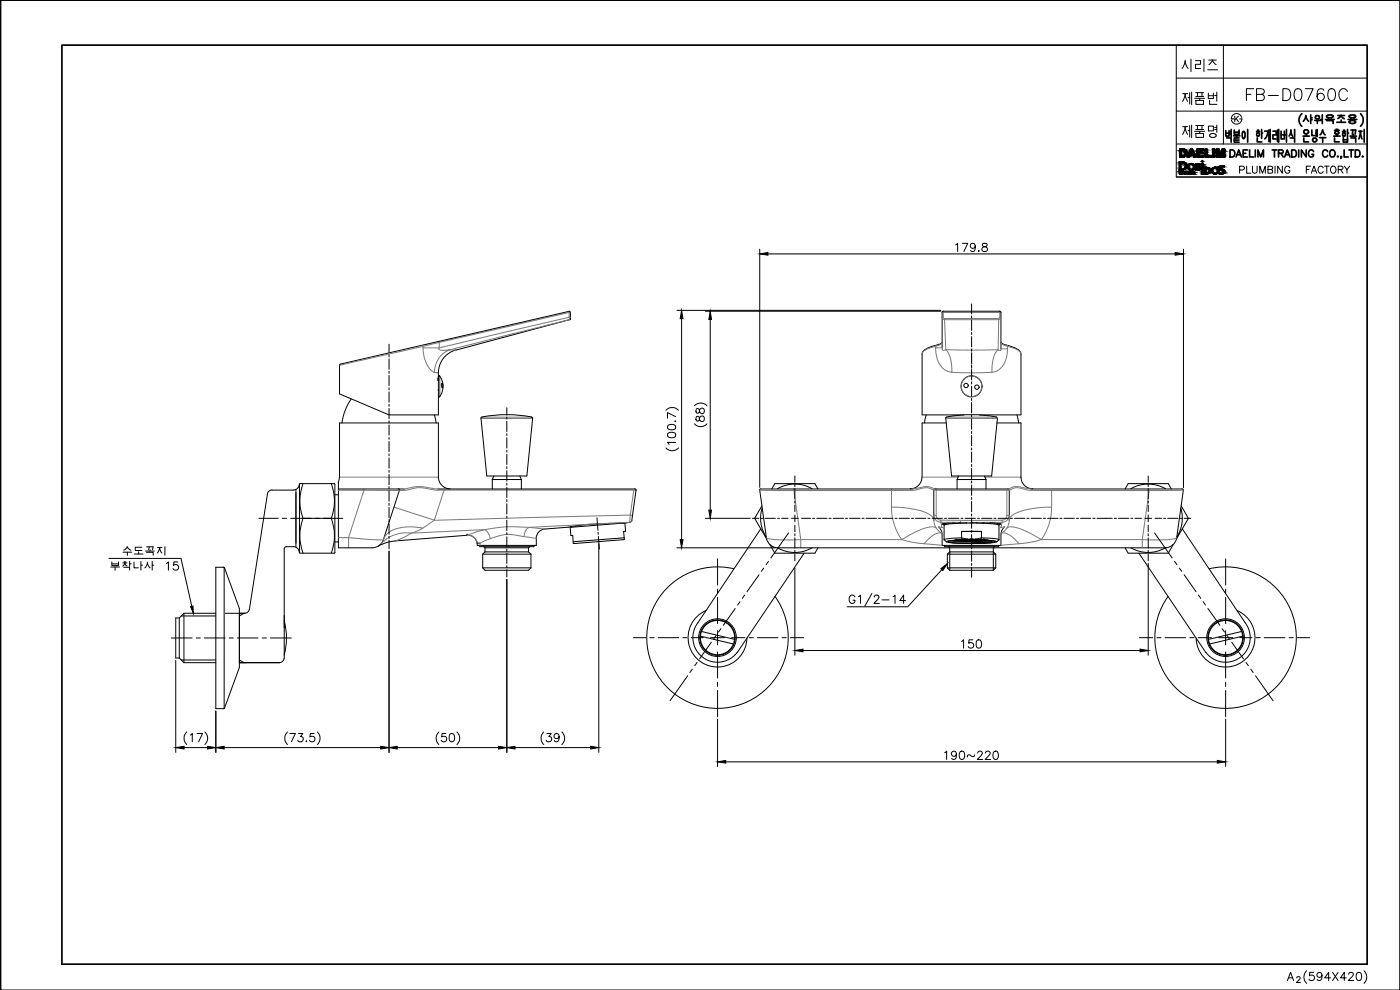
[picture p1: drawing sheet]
<svg xmlns="http://www.w3.org/2000/svg" width="420mm" height="297mm" viewBox="0 0 420 297" stroke-linecap="round" stroke-linejoin="round" font-family="sans-serif">
<defs><g id="words">
<text font-size="15" x="348.5" y="45.2">제품명</text>
<text font-size="12.3" x="348.9" y="22.9">시리즈</text>
<g font-size="11.9">
<text x="348.5" y="32.8">제품번</text>
<text x="34.2" y="168.6">수도꼭지</text>
</g>
<text font-size="7.5" x="254" y="183.1">G1/2-14</text>
<text font-size="7.1" x="373.2" y="31.4">FB-D0760C</text>
<g font-size="5.7">
<text x="285.8" y="76.6">179.8</text>
<text x="287.9" y="195.8">150</text>
<text x="282.6" y="229">190~220</text>
</g>
<text font-size="5.3" x="371.1" y="53.3">PLUMBING FACTORY</text>
</g></defs>
<!-- layer: 0 -->
<g fill="none" stroke="#000" stroke-width=".3">
<path d="M353 13.5v39.6h57.5M367.2 13.5v29.7M353 33.3h57.3M353 23.4h57.3M353 43.2h57.3M170.7 93.4l.5 .3M170.8 93.4l-68.6 15.8-.3 .4v8.6l14.9 6.3h14.8v-12.6a7.1 7.1 0 0 1 5.2-6.9l34.1-9.1M170.9 95.9h.1M171.2 95.6l-.3 .3M171.2 95.6h.1M171.2 93.8v1.8M282.7 93.7l.4-.3h17l.3 .3"/>
<path d="M282.7 93.8v10.6M300.4 93.8v10.9M105.4 119.7a16.6 16.6 0 0 0-2.8 7.2M131.4 114.2h.2M131.5 113.5l-.1 .6M131.5 113.9h.1M131.5 117.2h.1M131.6 119.1h.3M131.6 112.9v.7M131.6 112.8h.3M131.8 112.8a5 5 0 0 1 0 6.3M132.5 115.1l.1-.1a.81 .81 0 0 1 0 1.3z"/>
<path d="M282.7 102.7l-1.5 .8a6.5 6.5 0 0 0-4.4 2.4l-.1 18.6h12.6M300.4 102.7l1.5 .8a6.2 6.2 0 0 1 4.5 2.4v18.6h-12.5M130.4 124.5l.5 2.4M144.6 125.1l-.3 .4M144.6 125.1a39.1 39.1 0 0 1 14.9 0M159.6 125.1l.2 .4-1.7 17.3h-12l-1.7-17.3M278 124.5l-.5 2.4M284 126.9h-7.3v16.2a3.5 3.5 0 0 1-3.5 3.6M284.1 125.1l-.3 .4 1.8 17.3h12l1.7-17.3M284.1 125.1a39.1 39.1 0 0 1 14.9 0M299 125.1l.3 .4M299.2 126.9h7.2v16.2a3.5 3.5 0 0 0 3.5 3.6"/>
<path d="M305.2 124.5l.5 2.4M80.3 148.2l-5.5 34.6M81.6 147l-.7 .2-.7 1M81.7 147.1h6.4M88.8 146.9v17.3M90 145.1h10.4l.1 .2-.1 20.7h-10.4l-.1-.2zM90.9 155.5a15.1 15.1 0 0 0 0 10.5M90.9 145.1a15 15 0 0 0 0 10.4M90.9 155.5h8.5M99.4 145.1a15 15 0 0 1 0 10.4M99.4 155.5a15.1 15.1 0 0 1 0 10.5M100.5 148.4h1.1"/>
<path d="M101.5 144.7l.4-1.6v-16.2h29.7v16.3a3.5 3.5 0 0 0 3.5 3.5M101.6 144.7v19.7h10.1l1.2-.3 1.1-.6 1.1-1.6 4.7-14.7M101.6 146.7h19.6M119.5 146.7l.3 .4M131.4 146.7h59.1M147.7 143.9h8.8M147.7 143.9v2.8M148.2 142.8l-.5 1.1M156 142.8l.5 1.1v2.8M163.5 158.7a2.81 2.81 0 0 0-2.6 2.9l.1 2h-17.8v-.6M170.5 158.2l-7 .5M171.1 158.2l16.4-1.3 .2 2.5-.5 .1v2.4l-15 1.2-.2-.1-.1-2.4-.6 .1z"/>
<path d="M171.5 158l-1 .2M171.6 158v.2M172.6 157.8l-1.1 .2M173.2 157.7l-.6 .1M173.4 157.7l-.2 .1M173.7 157.7h-.3M173.7 157.7h.1M176.2 157.4l-2.5 .3M177.3 157.3l-1.1 .1M187.1 156.9l1-.1zM187.1 157l-9.7 .3M190.5 146.7l.4 .4"/>
<path d="M190.9 147.1l-1.3 9.3-.4 .3-1.1 .1M228 147.1l2 14.2a3.5 3.5 0 0 0 3.5 3.1h116.2M228.6 151.8l-2.1 3.7 3.6 6.2M228.7 152.5a10.3 10.3 0 0 0 1.2 8.6M231.6 146.7l.9-1.6h12.1l.9 1.6M233.3 146.6a10.3 10.3 0 0 1 10.4 0M273.8 146.7h-45.5l-.3 .4M280.5 146.7h22.1M280.6 146.7l-.4 .3v9.1M282 158.5l.7 1.3v3.8h17.7v-3.6l.7-1.5M283.3 157.4h.2M283.3 157.4h.1"/>
<path d="M283.8 157v.4M285.1 156.9l-2.4 .3 .6 .2M287.2 143.9h8.7M287.2 143.9v2.8M287.7 142.8l-.5 1.1M288.2 156.9h.1M288.2 156.9h9.9l2.3 .3-.8 .3M288.2 156.9h-3M288.6 159.5h6M288.6 159.5v1.9M290 156.9h2.7a24.2 24.2 0 0 1 7 .6l.1 4.5M290 157l-4.8 .2-1.8 .3-.1 4.5"/>
<path d="M294.6 159.5v1.9M295.4 142.8l.5 1.1M295.9 143.9v2.8M299.3 157v.4M302.5 146.7l.4 .3v9.1M309.4 146.7h45.4l.3 .4M337.7 146.7l.9-1.6h12l.9 1.6M339.4 146.6a10.3 10.3 0 0 1 10.4 0M354.4 152.5a10.3 10.3 0 0 1-1.2 8.6M354.5 151.8l2.2 3.7-3.6 6.2M355.1 147.1l-1.9 14.2a3.5 3.5 0 0 1-3.5 3.1M85.3 164.7v23.7"/>
<path d="M88.1 164l-2.4 .1-.4 .6M100.5 162.6h1.1M114.5 163.3l-1.1 .6M140.2 160.6a2.81 2.81 0 0 1 3 2.3M140.2 160.6h.1M140.2 160.6l-21.5 1.7-2.1 .3-2 .8M143.2 163h.1M143.2 163h.9M144 163.6v.4h16.2v-.4M144.9 170.4l.6 .7h13.1l.7-.7M144.9 170.4h14.4M144.9 166.3h14.4"/>
<path d="M144.9 166.3v4.1M145.2 164l.3 .4M145.5 165.6h13.1M145.5 164.4h13.1M145.5 164.4v1.2M145.5 165.6l-.6 .7M158.6 165.6l.7 .7M158.6 164.4v1.2M159 164l-.4 .4M159.3 166.3v4.1M187.3 161.4l-15.3 1.1M231 163.4l1.5 2.6h12.1l.9-1.6"/>
<path d="M233.3 164.3a10.3 10.3 0 0 0 10.4 0M283.3 162l1.3-.4a12.6 12.6 0 0 1 6.2 .2l2.3-.1a9.7 9.7 0 0 1 5.5-.1l1.2 .4M283.3 162l.8 .6M283.5 163.6v.4h16.2v-.4M284.1 162.6a51.8 51.8 0 0 0 14.5 .1l.5-.1M284.3 170.4l.7 .7h13.1l.7-.7M284.3 170.4h14.5M284.3 166.3h14.5M284.3 166.3v4.1M284.7 164l.3 .4v1.2M285 165.6h13.1M285 165.6l-.7 .7"/>
<path d="M285.2 162.3l.2 .2a48.5 48.5 0 0 0 12.5 0v-.2M285.7 162.3v.1M286.5 162.2h.1M286.6 162.2h.2M286.7 162.2h.1M286.7 162.2h.3M286.8 162.2h9.7M286.8 162.2h.2M286.9 162l-2.3 .3-.5 .3M286.9 162h.1M287 162.2l.4 .1M287 162.2h.5h-.6"/>
<path d="M287 162.2h.1M287 162h-.1M287.3 162.1l-1.3 .1-.5 .2 .2 .1a41.6 41.6 0 0 0 11.2 .1l.7-.2-1.8-.3M287.4 162.3h.1M287.4 162.2v.1M287.5 162h.1M287.5 162.2h.4M287.5 162.1v.1M287.6 162.3h.6M287.6 162h-.6M287.7 162.2h.9h-.2M287.7 162.1l.2 .1"/>
<path d="M287.7 162.1l-.2 .1M287.8 162h-.2M287.8 162.1h7.6M287.9 162.1h.1M287.9 162.2l-.5 .1M288.2 162.4h.1M288.2 162.2v.1M288.3 162.4h.8M288.4 162.2h-.5h.5M288.4 162.2l.4 .1M288.4 162v.2M288.5 162l.1 .1"/>
<path d="M288.5 162h-.7M288.5 162h.1M288.5 162.2h.3M288.5 162l-1.9 .2M288.5 162l-2.5 .2-.2 .2 .1 .1a39 39 0 0 0 11.5-.1l-2.8-.4M288.6 162.3h-.4M288.7 162h-.2M288.7 161.9l-.2 .1M288.8 162h.1M288.8 162.2h.5M288.8 162.3l-.5 .1M288.8 162.2h-.3"/>
<path d="M288.8 162.1l-.4 .1M288.8 162.1v.2M289 161.9l-.3 .1M289 162.4h2M289.1 162.3v.1M289.2 161.9l-.5 .1M289.2 162l-3.5 .2-1.1 .2 .1 .2a47.3 47.3 0 0 0 13.5 .1l.5-.2-4.2-.5M289.2 162h-.4M289.3 162.3h-.5h.5M289.3 162v.3M289.3 162h.3M289.3 162.3h.3"/>
<path d="M289.3 162.2h.2M289.5 162h.1M289.5 162l-.1 .1M289.5 162.3l-.4 .1M289.5 162.2h-.2M289.6 161.9h-.3M289.6 162h.1M289.6 162.2v.1M289.6 162.2h-.2h1h-.3M289.6 162.2h.5M289.6 162v.2l-.3-.1M289.6 162.3l-.4 .1"/>
<path d="M289.6 162.2l-.3 .1M289.6 162h-.1M290 162.3l.5 .1M290.1 161.9h-.5M290.1 162h-.5M290.1 162.3h-.5h.5M290.1 162h-.5h.5M290.1 162.2v.1M290.1 162h1.1M290.1 162.3l.4 .1M290.1 162.2l.4 .1M290.1 162l.3 .1"/>
<path d="M290.1 162v.2l.4-.1M290.2 162h.1M290.2 162.2h.3M290.4 162h.1M290.5 162.2v.2M290.5 161.9l-.4 .1M290.5 162.2h.5M290.5 162.3h-.3M290.5 162.3h.5M290.5 162.2l-.4 .1M290.5 162h-.4M290.5 162v.2"/>
<path d="M290.9 162h-.4M291 162.4h-.5h.5M291 162h-.5h.5M291 162.2v.2M291 162.4h.2M291 162.3h.3M291 162.2h.3M291 162.1l.3 .1-.2-.1M291 162h.2M291 162v.2M291 162.4h.4M291 162h.1"/>
<path d="M291 162.4h.1M291.1 162.2h1M291.1 162.4h.3M291.2 162h-.3M291.2 162h1.6h-.6M291.2 162.4h.6M291.2 161.9h.1M291.2 162.4h.1M291.2 161.9h-.7M291.2 162.2h-.2M291.2 161.9h.7M291.3 162.2v.1"/>
<path d="M291.3 162.3l-.3 .1M291.3 162.2l-.3 .1M291.3 162.3h.5M291.3 162.2h.5M291.4 162.4h.1M291.4 162.3v.1M291.8 162.4h.3M291.8 162.3v.1M291.8 162.2v.1M291.8 162.3l.3 .1M291.8 162.2l.4 .2M291.9 161.9h.1"/>
<path d="M291.9 162.2l.3 .1M291.9 162.2h.3M291.9 161.9h.7M291.9 162.4h-.1M292.1 162.4h-.3M292.1 162.1l-.3 .1 .4-.1M292.1 162h.1M292.1 162.4h.1M292.1 162.4h-.2M292.2 162h.4M292.2 162.2v.2M292.2 162.2h.5"/>
<path d="M292.2 162.4h-.3M292.2 162.3h-.4M292.2 162.2h-.4M292.2 162h-.3M292.2 162.4h.5M292.2 162.3h.5M292.2 162v.2M292.7 161.9l.3 .1M292.7 162.2v.2M292.7 162h.3M292.7 162.4h.3M292.7 162.3h.3"/>
<path d="M292.7 162.2h.2M292.7 162.1l.3 .1M292.7 162v.2M292.8 162h.2M292.8 162h.1M292.8 162.4h.4M292.9 162h.1M292.9 162.2h-.2M293 162.4h-.9M293 162v.1M293 162.3l-.3 .1M293 162.2l-.3 .1"/>
<path d="M293 162l-.2 .1M293 162.3h.5M293 162.2h.5M293 162.1v.1M293 162.2v.1M293 162h.5M293 161.9h.5h-.5M293.1 162.4h-.1M293.2 162.3v.1M293.5 162h.4M293.5 162v.2l.3-.1M293.5 162.3l.5 .1"/>
<path d="M293.5 162.2l.3 .1M293.5 162.2v.1M293.7 162h-.2l.3 .1M293.8 161.9l.7 .1M293.8 162h-.3M293.9 161.9l.6 .1M293.9 162h.5M293.9 162.4h-.8M293.9 162v.3M293.9 162h-.2M293.9 162.2h.5M293.9 162.3h-.4"/>
<path d="M293.9 162.2h-.2l.2 .1M293.9 162.1h-.2l.2 .1M293.9 162.3h.5M294.1 162.3h-.4M294.4 162h.1M294.4 162h.8M294.4 162.3l.5 .1M294.4 162.2h.4M294.4 162.1l.4 .1M294.4 162.1v.2M294.4 162h.2M294.5 162h.1"/>
<path d="M294.5 162.2h1M294.6 162h.1M294.6 162l2 .2 .6 .2-.1 .1a41 41 0 0 1-11.2-.1l.7-.2M294.6 162.2l-.2 .1M294.6 162.2h-.2M294.7 162l-.2 .1M294.8 162.2l-.3 .1h.4M294.8 162.2h.4M294.8 162v.2M294.8 162.3l-.9 .1M294.9 162.2v.1M295.2 162h.1"/>
<path d="M295.2 162.1h.1M295.2 162h.2M295.2 162.2l.5 .1M295.3 162h.2M295.5 162h.7M295.5 162h.1M295.5 162.1l-.3 .1M295.5 162.1l.1 .1M295.6 162.2h-.4M295.6 162.2h.6M295.7 162l-.1 .2M295.7 162.3h-.8"/>
<path d="M295.7 162.2v.1M296.1 162.2l-.4 .1M296.2 162.2h.1M296.2 162h.1M296.3 162.2l-.2 .1M296.3 162l2.2 .3 .6 .3M296.3 162.2h-.1M296.4 162.2l-.3 .1M296.6 162.2h-.3M297.4 162.3v.1M298.1 165.6l.7 .7M298.5 164l-.4 .4v1.2"/>
<path d="M298.8 166.3v4.1M299.8 162l-.7 .6M349.8 164.3a10.3 10.3 0 0 1-10.4 0M352.1 163.4l-1.5 2.6h-12l-.9-1.6M52.7 197.4v-12h1.1v12M55.2 184v14.8M74.8 182.8l-.3 .7-.7 .5h-2M83.9 198.8h-12.1h12.1M85.3 197.5a1.42 1.42 0 0 1-1.5 1.3M85.3 184.7v12.8M.2 297v-296.9h420v296.9h-420v-296.9h420v296.9M386.4 294.2l.9-2.5 .9 2.5"/>
<path d="M386.7 293.4h1.2M389.2 293.4l.3-.4h.3l.4 .4-.3 .5-.8 .9h1.2M392.1 291.3a2.59 2.59 0 0 0 0 3.7M394.3 291.7h-1.2l-.1 1.1a.87 .87 0 0 1 1.3 0 .87 .87 0 0 1-.2 1.3 .87 .87 0 0 1-1.2-.4M396.7 292.6a.76 .76 0 0 1-1 .6 .76 .76 0 0 1-.3-1.2 .76 .76 0 0 1 1.2 .1 1.31 1.31 0 0 1-.8 2.1l-.5-.3M399.3 293.4h-1.7l1.1-1.7v2.5M399.9 291.7l1.7 2.5M401.6 291.7l-1.7 2.5M404 293.4h-1.7l1.1-1.7v2.5M404.7 292.3l.5-.6h.5l.4 .5-.3 .8-1.2 1.2h1.7M407.3 291.9a.8 .8 0 0 1 1.2 .3 1.15 1.15 0 0 1 .1 1.4 1.15 1.15 0 0 1-1.3 .5 1.92 1.92 0 0 1 0-2.2zM409.4 291.3a2.59 2.59 0 0 1 0 3.7"/>
<circle cx="289.9" cy="115.7" r=".66"/>
<circle cx="291.6" cy="115.9" r="3.2"/>
<circle cx="293.2" cy="116.2" r=".66"/>
</g>
<!-- layer: TXT -->
<g fill="none" stroke="#000" stroke-width=".51">
<path d="M18.6 13.5h391.7v275.8h-391.7zM371 47.1l.8-2.1 .8 2.1M371.3 46.4h1M373.1 46h.8M374.4 45h-1.3v2.1h1.3M375 45v2.1h1.2M376.7 45v2.1M377.5 47.1v-2.1l.8 2.1 .9-2.1v2.1M381.8 45h1.4M382.5 45v2.1M383.7 46l1.2-.1 .2-.3-.2-.5-1.2-.1v2.1M384.4 46l.7 1.1"/>
<path d="M385.5 47.1l.8-2.1 .8 2.1M385.8 46.4h1M387.6 45h.8a1.15 1.15 0 0 1 .7 1 1.15 1.15 0 0 1-.7 1.1h-.8zM389.8 45v2.1M392 45v2.1l-1.4-2.1v2.1M394.2 45.5a.78 .78 0 0 0-.9-.5 .78 .78 0 0 0-.6 .8v.5a.76 .76 0 0 0 .7 .8 .76 .76 0 0 0 .8-.8h-.5M398.4 45.5a.78 .78 0 0 0-.8-.5 .78 .78 0 0 0-.7 .8v.5a.78 .78 0 0 0 .7 .8 .78 .78 0 0 0 .8-.5M399.2 45.3l.3-.2a1.01 1.01 0 0 1 1.2 .9 1.01 1.01 0 0 1-1.2 1l-.4-.7zM401.4 47h.2zM402.6 47h-.2h.2l-.2 .5M403.4 45v2.1h1.2M404.8 45h1.4"/>
<path d="M405.5 45v2.1M406.7 45h.8a1.15 1.15 0 0 1 .7 1 1.15 1.15 0 0 1-.7 1.1h-.8zM408.9 46.9v.2z"/>
</g>
<!-- layer: D -->
<g fill="none" stroke="#000" stroke-width=".3">
<path d="M372 35.7h.7M372.6 35.2a1.59 1.59 0 0 0-1.7-1.1 1.59 1.59 0 0 0-1.4 1.6M372.7 35.7a1.59 1.59 0 0 1-1.4 1.5 1.59 1.59 0 0 1-1.7-1.1M353.9 48.5a1.51 1.51 0 0 1 1.6 .3 1.51 1.51 0 0 1 .4 1.7 2.55 2.55 0 0 1-2.1 .5l.2-.3zM354 51.4a.45 .45 0 0 1 .7 .2 .45 .45 0 0 1-.4 .6h-.3zM354.2 51.5l.3 .1v.5h-.3zM354.3 48.8a1.03 1.03 0 0 1 1.5 1 1.03 1.03 0 0 1-1.5 .9zM355 51.4l.3 .1 .3 .7-.3-.1-.5 .1zM355.7 51.4h.6l-.4 .1v.2h.4l-.4 .4h.5v.1h-.7zM356.5 51.4h.2a.42 .42 0 0 0 0 .5 .42 .42 0 0 0 .4 .2v.1h-.6zM357.3 51.4h.1v.8h-.1zM357.6 51.4l.3 .1 .1 .6 .2-.7h.2v.8h-.1v-.7l-.2 .7h-.2l-.1-.7v.7h-.2z"/>
<path d="M358.8 49.1h.1a.73 .73 0 0 1 .8 0 .73 .73 0 0 1 .3 .7l-.2 .1 .4 .2a.87 .87 0 0 1-.3 .9 .87 .87 0 0 1-1 .1zM359.2 50.1h.3a.4 .4 0 0 1 .4 .5 .4 .4 0 0 1-.7 .1zM360.7 51.8l-.1-2.7h.5l-.1 2.7M361.6 51.8l-.2-1.6h.4a1.07 1.07 0 0 1 1.2 .3 1.07 1.07 0 0 1 .1 1.3l-.9 .4M361.9 50.5a.78 .78 0 0 1 1.1 .7 .78 .78 0 0 1-1.1 .7zM365.8 51.8l.6 .2 .8-.2v-.4l-1-.5a.7 .7 0 0 1-.2-1 .7 .7 0 0 1 1-.2h.4v.4a.54 .54 0 0 0-.7-.3 .54 .54 0 0 0-.3 .6l1.1 .9a.78 .78 0 0 1-.9 1M32.7 167.5h21.6l3.3 14.4M64.8 170.2v42.4"/>
<circle cx="357.5" cy="50.1" r="1.07"/>
<circle cx="357.5" cy="50.1" r=".8"/>
<circle cx="364.6" cy="51.3" r="1.09"/>
<circle cx="364.7" cy="51.2" r=".79"/>
<circle cx="215.3" cy="191.3" r="5.7"/>
<circle cx="367.8" cy="191.3" r="5.7"/>
</g>
<g fill="#000" stroke="#000" stroke-width=".3">
<path d="M354 52.2h.3zM354.5 51.9h.2zM354.7 50.8h.8zM358 52h.2zM360.6 52.2h.5zM362.1 52h.8zM366.1 52.2h.9zM57.2 182l.7-.2 .1 2.2z"/>
<path d="M353.9 50.8h.7zM353.9 50.8h.7z"/>
<path d="M354 51.5h.2zM354 51.5h.2z"/>
<path d="M354 52.1h.2zM354 52.1h.2z"/>
<path d="M354 51.5l.2 .1zM354 51.5l.2 .1z"/>
<path d="M354 51.6l.2 .1zM354 51.6l.2 .1z"/>
<path d="M354 51.7h.2zM354 51.7h.2z"/>
<path d="M354 51.7l.2 .3zM354 51.7l.2 .3zM354 52h.2zM354 52h.2z"/>
<path d="M354 52l.2 .1zM354 52l.2 .1z"/>
<path d="M354 50.4l.3 .1zM354 50.4l.3 .1zM354 50.5h.3zM354 50.5h.3z"/>
<path d="M354 50.5h.3zM354 50.5h.3zM354 50.5h.3zM354 50.5h.3zM354 50.5h.3zM354 50.5h.3z"/>
<path d="M354 50.5l.3 .1zM354 50.5l.3 .1z"/>
<path d="M354 50.6l.3 .1zM354 50.6l.3 .1z"/>
<path d="M354 50.7h.3zM354 50.7h.3z"/>
<path d="M354 50.7h.3zM354 50.7h.3z"/>
<path d="M354 50.7l.3 .1zM354 50.7l.3 .1zM353.9 50.8h.4zM353.9 50.8h.4zM353.9 50.8h.4zM353.9 50.8h.4z"/>
<path d="M354 51.4l.5 .1zM354 51.4l.5 .1zM354 51.5h.5zM354 51.5h.5z"/>
<path d="M353.9 50.8h.5zM353.9 50.8h.5z"/>
<path d="M353.9 50.8h.6zM353.9 50.8h.6z"/>
<path d="M354 52.2h.5zM354 52.2h.3zM354 52.2h.3z"/>
<path d="M354 51.5h.7zM354 51.5h.7z"/>
<path d="M354 52.1h.5zM354 52.1l.5 .1z"/>
<path d="M354 52.1h.6zM354 52.1h.7z"/>
<path d="M354 52.1h.6zM354 52.1h.5z"/>
<path d="M353.9 50.8h.7zM353.9 50.8h.7z"/>
<path d="M354.6 50.8h.9zM354.6 50.8h.9z"/>
<path d="M354.3 51.5l.4 .1zM354.3 51.5l.4 .1z"/>
<path d="M354.4 51.6h.3zM354.4 51.6h.3z"/>
<path d="M354.5 51.6l.2 .1zM354.5 51.6l.2 .1z"/>
<path d="M354.5 52.1h.2zM354.3 52.1h.4z"/>
<path d="M354.5 51.7l.2 .1zM354.5 51.7l.2 .1z"/>
<path d="M354.5 51.8h.2zM354.5 51.8h.2z"/>
<path d="M354.5 51.8l.2 .1zM354.5 51.8l.2 .1zM354.5 51.9h.2z"/>
<path d="M354.5 51.9l.2 .2zM354.5 51.9l.2 .2z"/>
<path d="M353.9 51h.8zM353.9 51h.8zM353.9 51h.8zM353.9 51h.9z"/>
<path d="M353.8 51h1zM353.8 51h1z"/>
<path d="M354.9 51.9h.1zM354.9 51.9h.1z"/>
<path d="M354.8 52.2h.2zM354.8 52.2h.2z"/>
<path d="M353.9 51h1.1zM353.8 51h1z"/>
<path d="M354.8 52.1h.2zM354.8 52.1h.2z"/>
<path d="M354.8 52.1h.2zM354.8 52.1l.2 .1z"/>
<path d="M353.9 51h1.1zM353.9 51h1.1z"/>
<path d="M354.9 51.8l.2 .1zM354.9 51.8l.2 .1z"/>
<path d="M354.9 51.9h.2zM354.9 51.9h.1z"/>
<path d="M355 51.7h.1zM355 51.7l.1 .1z"/>
<path d="M355 51.6h.2zM355 51.6h.2z"/>
<path d="M355 51.6h.2zM355 51.6l.1 .1z"/>
<path d="M355 51.4l.3 .1zM355 51.4l.3 .1z"/>
<path d="M355.3 51.9h.2zM355.3 51.9h.2z"/>
<path d="M355 51.5h.3zM355 51.5h.3z"/>
<path d="M355 51.5l.3 .1zM355 51.5l.3 .1z"/>
<path d="M355.2 51.6h.1zM355.2 51.6h.1z"/>
<path d="M355.2 51.6l.2 .1zM355.2 51.6l.2 .1z"/>
<path d="M353.9 50.9h1.4zM353.9 50.9l1.1 .1z"/>
<path d="M355.2 51.7l.2 .1zM355.2 51.7l.2 .1z"/>
<path d="M355.3 51.8l.1 .1zM355.3 51.8l.1 .1z"/>
<path d="M355.3 51.9h.2zM355.3 51.9h.2z"/>
<path d="M353.9 50.9h1.5zM353.9 50.9h1.4z"/>
<path d="M354.9 51.9l.6 .2zM354.9 51.9l.6 .2z"/>
<path d="M355.3 52.1h.2zM355.3 52.1h.2z"/>
<path d="M355.3 52.1l.3 .1zM355.3 52.1l.3 .1z"/>
<path d="M353.9 50.8h1.6zM353.9 50.8l1.5 .1z"/>
<path d="M355.4 52.2h.2zM355.4 52.2h.2z"/>
<path d="M354.9 50.8h.7zM354.7 50.8h.8zM354.6 50.8h.9z"/>
<path d="M355.1 50.7h.5zM354.9 50.8h.7z"/>
<path d="M355.7 51.9h.2zM355.7 51.9h.2z"/>
<path d="M355.2 50.7h.5zM355.1 50.7h.5z"/>
<path d="M355.7 51.5l.2 .1zM355.7 51.5l.2 .1z"/>
<path d="M355.7 51.6h.2zM355.7 51.6h.2z"/>
<path d="M355.7 51.6l.2 .1zM355.7 51.6l.2 .1zM355.7 51.7h.2zM355.7 51.7h.2z"/>
<path d="M355.7 51.9l.2 .1zM355.7 51.9l.2 .1z"/>
<path d="M355.7 52h.2zM355.7 52h.2z"/>
<path d="M355.7 52l.2 .1zM355.7 52l.2 .1z"/>
<path d="M355.5 50.5l.2 .2 .2-.2zM355.2 50.7l.3-.2 .2 .2z"/>
<path d="M355.7 50.2l.2 .3 .2-.3zM355.7 50.2l.2 .3h-.4zM355.5 50.5h.4zM355.5 50.5h.4z"/>
<path d="M355.7 51.4h.6zM355.7 51.4h.6z"/>
<path d="M355.7 51.4l.6 .1zM355.7 51.4l.6 .1z"/>
<path d="M355.7 51.5h.6zM355.7 51.5h.6zM355.7 51.5h.6zM355.7 51.5h.6z"/>
<path d="M355.7 51.7l.6 .1zM355.7 51.7l.6 .1z"/>
<path d="M355.7 51.8h.6zM355.7 51.8l.6 .1z"/>
<path d="M355.7 52.1h.7zM355.7 52.1h.7z"/>
<path d="M355.7 52.1h.7zM355.7 52.1h.7zM355.7 52.1h.7zM355.7 52.1h.7z"/>
<path d="M355.7 52.1l.7 .1zM355.7 52.1l.7 .1zM355.7 52.2h.7zM355.7 52.2h.7z"/>
<path d="M356.5 51.4l.2 .1zM356.5 51.4l.2 .1z"/>
<path d="M356.5 51.5h.2zM356.5 51.5h.2z"/>
<path d="M356.5 51.5l.2 .1zM356.5 51.5l.2 .1z"/>
<path d="M356.5 51.6l.2 .1zM356.5 51.6l.2 .1z"/>
<path d="M356.5 51.7l.2 .1zM356.5 51.7l.2 .1z"/>
<path d="M356.5 51.8l.2 .1zM356.5 51.8l.2 .1z"/>
<path d="M356.5 51.9l.2 .2zM356.5 51.9l.2 .2zM356.5 52.1h.2zM356.5 52.1h.2z"/>
<path d="M356.4 50.4l.4 .1zM356.4 50.4l.4 .1z"/>
<path d="M356.4 50.5l.5 .1zM356.4 50.5l.5 .1z"/>
<path d="M356.6 50.6l.6 .2zM356.6 50.6l.6 .2h-.5zM356.7 50.8h.5zM356.7 50.8h.5z"/>
<path d="M357 51h.9zM357 51h.9z"/>
<path d="M356.5 52.1h.6zM356.5 52.1h.6z"/>
<path d="M356.5 52.1l.6 .1zM356.5 52.1l.6 .1z"/>
<path d="M356.5 52.2h.6zM356.5 52.2h.6zM356.5 52.2h.6zM356.5 52.2h.6z"/>
<path d="M356.7 50.8h.6zM356.7 50.8h.6z"/>
<path d="M356.7 50.8l.8 .1zM356.7 50.8l.8 .1z"/>
<path d="M357.3 51.4l.1 .1zM357.3 51.4l.1 .1z"/>
<path d="M357.3 51.5h.1zM357.3 51.5h.1z"/>
<path d="M357.3 51.5l.1 .3zM357.3 51.5l.1 .3z"/>
<path d="M357.3 51.8l.1 .3zM357.3 51.8l.1 .3z"/>
<path d="M357.3 52.1l.1 .1zM357.3 52.1l.1 .1z"/>
<path d="M357.3 52.2h.1zM357.3 52.2h.1z"/>
<path d="M357.6 51.4h.2zM357.6 51.4h.2z"/>
<path d="M357.6 51.5l.2 .1zM357.6 51.5l.2 .1z"/>
<path d="M357.6 51.6l.2 .1zM357.6 51.6l.2 .1z"/>
<path d="M357.6 51.7h.2zM357.6 51.7h.2z"/>
<path d="M357.6 51.7l.2 .1zM357.6 51.7l.2 .1z"/>
<path d="M357.6 51.8l.2 .1zM357.6 51.8l.2 .1z"/>
<path d="M357.6 51.9l.2 .2zM357.6 51.9l.2 .2z"/>
<path d="M357.6 52.1h.2zM357.6 52.1h.2z"/>
<path d="M357.6 52.1l.2 .1zM357.6 52.1l.2 .1z"/>
<path d="M357.6 52.2h.2zM357.6 52.2h.2zM357.6 52.2h.2zM357.6 52.2h.2z"/>
<path d="M357.6 52.2h.2zM357.6 52.2h.2z"/>
<path d="M357.6 51.4l.3 .1zM357.6 51.4l.3 .1z"/>
<path d="M357.6 51.5h.3zM357.6 51.5h.3z"/>
<path d="M357.6 51.5h.3zM357.6 51.5h.3z"/>
<path d="M357.8 51.6h.1zM357.8 51.6h.1z"/>
<path d="M357.8 51.6l.2 .3zM357.8 51.6l.2 .3z"/>
<path d="M357.8 51.9l.2 .2zM357.8 51.9l.2 .2z"/>
<path d="M357.9 52.2h.2zM357.9 52.2h.2z"/>
<path d="M356.8 50.9h1.3zM356.8 50.9l1.1 .1zM357 51h.9z"/>
<path d="M358.1 51.5h.3zM358.1 51.5h.3z"/>
<path d="M357.9 52.1h.2zM357.9 52.1h.2z"/>
<path d="M357.9 52.1h.2zM357.9 52.1l.2 .1zM357.9 52.2h.2zM357.9 52.2h.2z"/>
<path d="M358.2 51.4h.2zM358.2 51.4h.2z"/>
<path d="M358.1 51.8l.1 .2zM358.1 51.8l.1 .2z"/>
<path d="M357.8 50.8h.4zM357.5 50.9h.6z"/>
<path d="M358.3 51.6h.1zM358.3 51.6h.1z"/>
<path d="M358.1 51.6l.1 .2zM358.1 51.6l.1 .2z"/>
<path d="M358.3 52.2h.1zM358.3 52.2h.1z"/>
<path d="M357.8 50.8h.5zM357.8 50.8h.4z"/>
<path d="M358 50.7l.3 .1 .1-.1zM358 50.7l.3 .1h-.5z"/>
<path d="M358.2 51.4l.2 .1zM358.2 51.4l.2 .1z"/>
<path d="M358.2 51.5h.2zM358.2 51.5h.2z"/>
<path d="M358.2 51.5h.2zM358.2 51.5h.2z"/>
<path d="M358.3 51.5l.1 .1zM358.3 51.5l.1 .1z"/>
<path d="M358.3 51.6h.1zM358.3 51.6h.1z"/>
<path d="M358.3 51.6l.1 .1zM358.3 51.6l.1 .1zM358.3 51.7h.1zM358.3 51.7h.1z"/>
<path d="M358.3 51.7l.1 .1zM358.3 51.7l.1 .1z"/>
<path d="M358.3 51.8l.1 .1zM358.3 51.8l.1 .1z"/>
<path d="M358.3 51.9l.1 .3zM358.3 51.9l.1 .3z"/>
<path d="M358.3 52.2h.1zM358.3 52.2h.1zM358.3 52.2h.1zM358.3 52.2h.1z"/>
<path d="M358.1 50.5l.3 .2 .1-.2zM358.1 50.5l.3 .2h-.4z"/>
<path d="M358.2 50.4h.3zM358.2 50.4l.3 .1z"/>
<path d="M358.2 50.3l.3 .1 .1-.1zM358.2 50.3l.3 .1h-.3z"/>
<path d="M358.9 50.3l.3 .2v-.2zM358.9 50.3l.3 .2h-.3z"/>
<path d="M358.9 50.5l.3 .1zM358.9 50.5l.3 .1z"/>
<path d="M358.9 50.6l.3 .1zM358.9 50.6l.3 .1zM358.9 50.7h.3zM358.9 50.7h.3z"/>
<path d="M358.9 50.7l.3 .1zM358.9 50.7l.3 .1z"/>
<path d="M358.9 50.8h.3zM358.9 50.8h.3zM358.9 50.8h.3zM358.9 50.8h.3z"/>
<path d="M358.9 50.8h.4zM358.9 50.8h.4z"/>
<path d="M358.8 51.1h.5zM358.8 51.1h.5zM358.8 51.1h.5zM358.8 51.1h.6z"/>
<path d="M358.9 50.8h.5zM358.9 50.8h.5z"/>
<path d="M358.9 50.8l.6 .1zM358.9 50.8l.6 .1z"/>
<path d="M358.8 51h.6zM358.8 51h.8z"/>
<path d="M358.8 51h.6zM358.8 51l.6 .1z"/>
<path d="M358.9 50.9h.6zM358.9 50.9h.6z"/>
<path d="M359.6 50.9h.5zM359.6 50.9h.5z"/>
<path d="M358.9 50.9h.7zM358.9 50.9h.7z"/>
<path d="M358.9 51h.9zM358.8 51h.8z"/>
<path d="M358.9 51h1zM358.9 51h.9z"/>
<path d="M358.9 51h1.1zM358.9 51h1z"/>
<path d="M359.7 50.8l.4 .1zM359.6 50.9h.5z"/>
<path d="M358.9 50.9h1.2zM358.9 50.9l1.1 .1z"/>
<path d="M359.9 50.7h.3zM359.7 50.8h.4z"/>
<path d="M360 50.3l.3 .2v-.2zM360 50.3l.3 .2h-.3z"/>
<path d="M360 50.6l.2 .1 .1-.1zM360 50.6l.2 .1h-.3zM359.9 50.7h.3zM359.9 50.7h.3z"/>
<path d="M360 50.5h.3zM360 50.5l.3 .1z"/>
<path d="M360.7 50.2l.3 .2v-.2zM360.7 50.2l.3 .2h-.3z"/>
<path d="M360.7 50.4l.3 .5v-.5zM360.7 50.4l.3 .5h-.3z"/>
<path d="M360.7 50.9l.3 .2v-.2zM360.7 50.9l.3 .2h-.3z"/>
<path d="M360.7 51.1l.3 .2v-.2zM360.7 51.1l.3 .2h-.3z"/>
<path d="M360.7 51.3l.3 .1zM360.7 51.3l.3 .1z"/>
<path d="M360.7 51.4l.3 .2v-.2zM360.7 51.4l.3 .2h-.3z"/>
<path d="M360.7 51.6h.3zM360.7 51.6h.3z"/>
<path d="M360.7 51.6l.3 .2zM360.7 51.6l.3 .2zM360.7 51.8h.3zM360.7 51.8h.3z"/>
<path d="M360.7 51.8h.3zM360.7 51.8h.3z"/>
<path d="M360.7 51.8h.3zM360.7 51.8h.3z"/>
<path d="M360.7 51.8l.3 .2zM360.7 51.8l.3 .2z"/>
<path d="M360.7 52h.3zM360.7 52h.3z"/>
<path d="M360.7 52l.4 .1zM360.7 52l.4 .1z"/>
<path d="M360.6 52.1l.5 .1zM360.6 52.1l.5 .1zM360.6 52.2h.5z"/>
<path d="M360.6 52.2h.5zM360.6 52.2h.5zM360.6 52.2h.5zM360.6 52.2h.5zM360.6 52.2h.5zM360.6 52.2h.5zM360.6 52.2h.5zM360.6 52.2h.5zM360.6 52.2h.5zM360.6 52.2h.5zM360.6 52.2h.5zM360.6 52.2h.5z"/>
<path d="M361.5 50.5h.4zM361.5 50.5h.4z"/>
<path d="M361.5 50.5l.4 .1zM361.5 50.5l.4 .1z"/>
<path d="M361.6 50.6h.3zM361.6 50.6h.3z"/>
<path d="M361.6 50.6l.3 .1zM361.6 50.6l.3 .1z"/>
<path d="M361.6 50.7l.3 .1zM361.6 50.7l.3 .1z"/>
<path d="M361.6 50.8l.3 .1zM361.6 50.8l.3 .1z"/>
<path d="M361.6 50.9l.3 .2v-.2zM361.6 50.9l.3 .2h-.3z"/>
<path d="M361.6 51.1l.3 .4v-.4zM361.6 51.1l.3 .4h-.3z"/>
<path d="M361.6 51.5h.3zM361.6 51.5h.3z"/>
<path d="M361.6 51.5l.3 .2zM361.6 51.5l.3 .2z"/>
<path d="M361.6 51.7l.3 .1zM361.6 51.7l.3 .1zM361.6 51.8h.3zM361.6 51.8h.3z"/>
<path d="M361.6 51.8l.3 .2zM361.6 51.8l.3 .2h-.4z"/>
<path d="M361.5 52h.4zM361.5 52h.4z"/>
<path d="M361.5 52h.5zM361.5 52h.5z"/>
<path d="M361.5 50.4h.5zM361.5 50.4h.6z"/>
<path d="M361.5 50.4h.5zM361.5 50.4l.4 .1z"/>
<path d="M362.1 52h.8zM362.1 52h.8z"/>
<path d="M361.5 52h.6zM361.5 52h.6z"/>
<path d="M361.4 52.2h.8zM361.4 52.2h.8zM361.4 52.2h.8zM361.4 52.2h.8z"/>
<path d="M361.4 52.2h.8zM361.4 52.2h.8zM361.4 52.2h.8zM361.4 52.2h.9z"/>
<path d="M361.4 52.2h.9zM361.4 52.2h.9z"/>
<path d="M361.5 52.1h1zM361.5 52.1h1.1z"/>
<path d="M361.5 52.1h1zM361.5 52.1l.8 .1zM361.4 52.2h.9zM361.4 52.2h.9z"/>
<path d="M361.5 50.4h1.4zM361.5 50.4h1.4z"/>
<path d="M361.5 52.1h1.3zM361.5 52.1h1.1z"/>
<path d="M362.3 52h.6zM362.1 52h.8zM362.1 52h.8z"/>
<path d="M361.5 52h1.4zM361.5 52l1.3 .1zM361.5 52.1h1.3zM361.5 52.1h1.3z"/>
<path d="M362.1 50.4h.8zM362.1 50.4h.8z"/>
<path d="M362.2 50.4h.7zM362.2 50.4h.7z"/>
<path d="M362.2 50.4l.8 .1zM362.2 50.4l.8 .1zM362.5 50.5h.5zM362.5 50.5h.5z"/>
<path d="M362.5 50.5l.6 .1zM362.5 50.5l.6 .1z"/>
<path d="M362.5 51.9h.5zM362.3 52h.6z"/>
<path d="M362.6 50.6l.5 .1zM362.6 50.6l.5 .1z"/>
<path d="M362.7 51.8h.4zM362.5 51.9h.5zM362.5 51.9h.5zM362.5 51.9h.5z"/>
<path d="M362.7 50.7h.4zM362.7 50.7h.4z"/>
<path d="M362.8 50.7l.4 .2zM362.8 50.7l.4 .2zM362.8 50.9h.4zM362.8 50.9h.4z"/>
<path d="M362.8 51.7l.3 .1zM362.8 51.7l.3 .1z"/>
<path d="M362.8 51.8h.3zM362.7 51.8h.4z"/>
<path d="M362.8 50.9l.5 .2-.1-.2zM362.8 50.9l.5 .2h-.4zM362.9 51.1h.4zM362.9 51.1h.4z"/>
<path d="M362.9 51.5h.3zM362.9 51.5h.3z"/>
<path d="M362.9 51.5h.3zM362.9 51.5l.2 .2h-.3z"/>
<path d="M362.9 51.1l.4 .2v-.2zM362.9 51.1l.4 .2h-.4z"/>
<path d="M362.9 51.3h.4zM362.9 51.3h.4z"/>
<path d="M362.9 51.3l.3 .2 .1-.2zM362.9 51.3l.3 .2h-.3z"/>
<path d="M363.6 51.2h.3zM363.6 51.2h.3z"/>
<path d="M363.6 51l.3 .2v-.2zM363.6 51l.3 .2h-.3z"/>
<path d="M363.6 51.2l.3 .3v-.3zM363.6 51.2l.3 .3h-.3z"/>
<path d="M363.6 50.9h.3zM363.6 50.9l.3 .1z"/>
<path d="M363.6 51.5h.3zM363.6 51.5h.3z"/>
<path d="M363.6 51.5l.4 .1zM363.6 51.5l.4 .1z"/>
<path d="M363.6 50.8h.4zM363.6 50.8l.3 .1z"/>
<path d="M363.6 51.6l.5 .2zM363.6 51.6l.5 .2z"/>
<path d="M363.8 50.6l.2 .2 .1-.2zM363.8 50.6l.2 .2h-.4z"/>
<path d="M363.7 51.8l.6 .2zM363.7 51.8l.6 .2h-.4zM363.9 52h.4zM363.9 52h.4z"/>
<path d="M363.9 50.4l.4 .1zM363.9 50.4l.4 .1z"/>
<path d="M363.9 50.5h.4zM363.9 50.5l.2 .1h-.3z"/>
<path d="M363.9 52h.5zM363.9 52h.5z"/>
<path d="M363.9 52l.8 .1zM363.9 52l.8 .1z"/>
<path d="M364 50.4h.7zM363.9 50.4h.4z"/>
<path d="M364.2 50.3l1.1 .1zM364 50.4h1.3z"/>
<path d="M364.2 52.2h.9zM364.2 52.2h.8zM364.2 52.2h.8z"/>
<path d="M364.7 50.4h.7zM364.7 50.4h.7z"/>
<path d="M364 52.1h1.3zM364 52.1l1.1 .1z"/>
<path d="M364.9 50.4l.5 .1zM364.9 50.4l.5 .1z"/>
<path d="M365 52h.4zM364.7 52.1h.6z"/>
<path d="M365 50.5h.5zM365 50.5h.5z"/>
<path d="M365 52h.4zM365 52h.4z"/>
<path d="M365 50.5l.5 .2zM365 50.5l.5 .2z"/>
<path d="M365.2 51.8h.3zM365 52h.4z"/>
<path d="M365.2 50.7l.5 .1zM365.2 50.7l.5 .1z"/>
<path d="M365.3 50.8l.4 .2zM365.3 50.8l.4 .2z"/>
<path d="M365.3 51l.5 .2-.1-.2zM365.3 51l.5 .2h-.4z"/>
<path d="M365.3 51.6h.4zM365.3 51.6h.4z"/>
<path d="M365.3 51.6l.2 .2 .2-.2zM365.3 51.6l.2 .2h-.3z"/>
<path d="M365.4 51.3l.3 .1zM365.4 51.3l.3 .1h-.3z"/>
<path d="M365.4 51.4l.3 .2v-.2zM365.4 51.4l.3 .2h-.4z"/>
<path d="M365.4 51.2h.4zM365.4 51.2l.3 .1z"/>
<path d="M365.9 51.8l.5 .2zM365.9 51.8l.5 .2h-.5z"/>
<path d="M366.1 52.2l.7 .1zM366.3 52.3h.5z"/>
<path d="M365.9 50.4h.5zM365.9 50.4h.5z"/>
<path d="M365.9 50.4l.5 .1zM365.9 50.4l.5 .1z"/>
<path d="M365.9 52l.8 .1zM365.9 52l.8 .1z"/>
<path d="M365.9 50.5l.7 .2zM365.9 50.5l.7 .2z"/>
<path d="M366 50.7h.7zM366 50.7h.7z"/>
<path d="M366.1 50.7l.8 .1zM366.1 50.7l.8 .1z"/>
<path d="M366.1 50.8l1.1 .1zM366.1 50.8l1.1 .1zM366.4 50.9h.8zM366.4 50.9h.8z"/>
<path d="M366 52.2h1zM366 52.2h1z"/>
<path d="M365.9 52.1h1.2zM365.9 52.1h1.2z"/>
<path d="M365.9 52.1h1.2zM365.9 52.1l1.1 .1z"/>
<path d="M366.4 50.9l1 .1zM366.4 50.9l1 .1z"/>
<path d="M365.9 52.1h1.4zM365.9 52.1h1.4zM365.9 52.1h1.4zM365.9 52.1h1.4z"/>
<path d="M365.9 52.1h1.4zM365.9 52.1h1.2z"/>
<path d="M366.6 51l.9 .1zM366.6 51l.9 .1z"/>
<path d="M367 51.9h.4zM366.7 52.1h.6z"/>
<path d="M366.8 51.1l.7 .1zM366.8 51.1l.7 .1z"/>
<path d="M366.9 51.2l.7 .1zM366.9 51.2l.7 .1z"/>
<path d="M367.2 51.8l.3 .1zM367.2 51.8l.3 .1z"/>
<path d="M367.1 51.9h.4zM367.1 51.9h.3z"/>
<path d="M367.1 51.3l.5 .1zM367.1 51.3l.5 .1z"/>
<path d="M367.2 51.5l.4 .1zM367.2 51.5l.4 .1z"/>
<path d="M367.2 51.6l.4 .1zM367.2 51.6l.4 .1z"/>
<path d="M367.2 51.7h.4zM367.2 51.7l.3 .1z"/>
<path d="M367.2 51.4h.4zM367.2 51.4l.4 .1z"/>
</g>
<g fill="none" stroke="#000" stroke-width=".51">
<path d="M374.4 38.8v3.9M377.1 39.5h.9M377.3 40a.46 .46 0 0 0-.1 .7 .46 .46 0 0 0 .7-.1l-.1-.6M377.3 39.9h.5M377.4 39.1h.4M378.6 38.8v2.8M378.6 39.9h.3M379.6 39.4h.9M380.5 39.3l-.4 1.7-.6 .7M380.8 39v3.5M381.2 38.8v3.9M382 39.4h1v1.1h-1v1.2h1"/>
<path d="M383.4 39v3.5M383.8 38.8v3.9M384.5 39.4v2.3h.9v-2.3M386.1 38.8v3.9M387.4 39.1l.2 1.2 .4 .6M387.4 39l-.1 .9-.4 .9M388.5 38.8v2.2M390.7 34.1a2.5 2.5 0 0 0 0 3.8M391.3 39.4a.72 .72 0 0 1 1.1-.4 .72 .72 0 0 1 0 1.1 .72 .72 0 0 1-1.1-.4M391.3 39.4v.3M391.9 34.9l-.8 1.5M391.9 34.7l.3 1 .5 .7"/>
<path d="M393.4 34.4v2.7M393.4 35.4h.4M393.4 35.9h.4M393.7 39v1.7h.9M394.5 36.1h1.9M394.9 34.8l-.2 .4 .2 .4M394.9 34.8a.59 .59 0 0 1 .9 0 .59 .59 0 0 1 0 .8 .59 .59 0 0 1-.9 0M395 39.9h.3M395 39v1.9M395.3 38.8v2.2M395.4 36.1v1M396.3 35.9h.5"/>
<path d="M396.8 34.4v2.7M396.9 39l.3 .9 .5 .6M396.9 39l-.3 .9-.4 .6M397.8 35.8h2.6M398.1 36.2h2v.9M398.2 34.8l.4-.3a1.04 1.04 0 0 1 1.4 .5l-.4 .3a1.02 1.02 0 0 1-1.4-.5zM398.7 35.5v.3M399.5 35.5v.3M400.5 39.1h1.5M400.6 39.9l.3 .3M400.6 39.7v.3M400.6 39.7l.7-.3 .5 .3"/>
<path d="M400.9 38.8h.6M401.2 36.7h2.6M401.5 34.7h2M401.8 39.7l-.2 .5M402.5 34.7l.3 .6 .6 .3M402.5 34.6l-1 1M402.5 36v.7M402.9 39.5h1M403.1 40a.46 .46 0 0 0-.1 .7 .46 .46 0 0 0 .7-.1l-.1-.6M403.1 39.9h.5M403.2 39.1h.4M404.4 39.9h.3"/>
<path d="M404.4 38.8v2.2M404.6 35.8h2.6M404.9 34.8l.5-.3a1.04 1.04 0 0 1 1.4 .5l-.4 .3a1.02 1.02 0 0 1-1.5-.5zM405.3 36.9l-.4-.1a1.07 1.07 0 0 1 1.9-.2l-.3 .3M405.3 37h1.2M405.4 35.5v.3M405.4 39h.6M406 39l-.2 1.3M406.2 39h.6l-.1 1.3M406.3 35.5v.3M407.8 39.4h1M408.3 39.6l.5 2.1"/>
<path d="M408.3 39.6l-.5 2.1M408.3 34.1a2.59 2.59 0 0 1 0 3.8M408.3 39.4v.3M409.4 38.8v3.9M373.5 41.2l-.3 .4-.3-.3M373.6 41.2a1.14 1.14 0 0 0-.5-1.8l-.3 .7 .1 1.2M377.3 41.4v1.2h1.4M380.8 40.5h.4M383.1 40.5h.3M384.5 40.5h.9M385.7 40.5h.4M387.2 41.4h1.3v1.3"/>
<path d="M391.1 40.8h1.9M391.3 41.4v1.2h1.4M392 40.3v.5M395.1 41.8a.63 .63 0 0 0-.9-.3 .63 .63 0 0 0 0 1 .63 .63 0 0 0 .9-.3M395.1 41.8v.4M396 41.3h1.9M397 41.3v1.4M400.3 40.8h1.9M400.5 41.4v1.2h1.5M400.9 40.2h.7M401.2 40.3v.5M403.1 41.3v1.4h1.3v-1.4"/>
<path d="M403.1 41.9h1.3M405.2 40.8h1.9M405.4 41.4h1.5v1.3M406.1 40.3v.5"/>
</g>
<!-- layer: 0 -->
<g fill="none" stroke="#787878" stroke-width=".3">
<path d="M170.8 93.4v.4h.4M170.8 95.2v-1.4l-43.8 10.1M170.8 95.2l.1 .7-35.8 9 1.7 .2M170.8 95.2l-39 9.2M170.8 95.2h.4M282.7 95.2h.4M282.7 93.8h17.7M282.7 95.2l.2 .5 .5 .2M283.1 95.2l.4 .4M283.1 93.4v1.8M283.5 95.9l.3 9h15.8M283.5 95.6v.3"/>
<path d="M283.5 95.9h16.2M283.5 95.6h16.2M299.7 95.6v.3M299.7 95.9l-.1 9M300.1 95.2l-.4 .4M300.1 95.2h.3M300.1 93.4v1.8M300.4 95.2l-.2 .5-.5 .2M101.9 109.5h.2M102.3 109.5h-.1M102.7 109.4h-.1M103.3 109.3h-.3"/>
<path d="M126.6 103.6l.4 .3M127 104.4a7.8 7.8 0 0 0 3.3 7.3 7.1 7.1 0 0 1 4.8-6.8l-2.9 .2-.5-.3 .1-.4M127 103.9v.5M127 104.4h4.8M127 103.9l-25.1 5.7M130.3 111.7l1.3 .2zM131.7 102.4l.1 2M131.9 112.8v6.3M132 112.8v6.2M132 115.4h.1M280.8 103.9l-1.2 .4a3.3 3.3 0 0 0-2.9 1.9M280.8 104.4a7.1 7.1 0 0 0 3.1 6.8 8.1 8.1 0 0 0 4.7 .6l9.1-.1a5.3 5.3 0 0 0 4.4-4.7l.2-2.3"/>
<path d="M280.8 104.4h1.9l.3 .7 .8-.2a9 9 0 0 1 1.9 6.8M280.8 103.9v.5M281 103.6l-.2 .3M282.7 102.7l-.3 .5-1.6 .7M288.5 115.4h.1M291.6 105.1v6.8M299.6 104.9a8.6 8.6 0 0 0-1.9 6.8M300.4 102.7l.6 .7 1.3 .5-.1-.3M302.3 104.7v-.8l1.2 .4a3.3 3.3 0 0 1 2.9 1.9M302.3 104.7h-1.9l-.3 .5-.5-.3M144.4 125.5h15.5M144.7 125.2h14.9"/>
<path d="M283.8 125.5h15.5M284.1 125.2h14.9M101.6 147.1h7.6M101.9 143.2h29.7M109.2 146.7v.4M109.2 147.1l-4.6 14.2M109.2 147.1h12.3M118.2 152.2l12.1 3.9M121.2 146.7a16.8 16.8 0 0 1 9.6 0h.6v.4l-1.2-.1a12.3 12.3 0 0 0-8.1 .1h-.6zM126.2 158.3l.7 .2M126.2 158.4a13 13 0 0 0-9.5 1.4l-1 .9-.8 1.3-10.3-.7M130.3 156.1a18.2 18.2 0 0 1-6 3.6l-.9 .3a10.5 10.5 0 0 0-8.1 2.2"/>
<path d="M131.4 147.1h59.5M133.3 146.7l-3 9.4M144.8 159.1l.6-.2-22 1.1-2.2 1.3-2.5 1M144.9 159.1l-4.7 1.5a2.77 2.77 0 0 1 3 2.4M158.8 158.2l4.7 .5M158.8 158.2l-.7 .5-.5 .7-.3 1.6M158.8 158.2l-6.7-.1-6.7 .8 1.2 1.1 .6 1.6M189 156.7l-30.2 1.5M189 156.7h.1M189.1 154.5l-58.8 1.6M189.1 154.5l.7 .2M189.1 154.5l-.1 2.2"/>
<path d="M189.6 156.1l-.6 .6M190.2 146.7l-1.1 7.8M190.9 147.1h.1M228 147.1l10.3 .1M238.3 147.2l2 14.7v2.5M238.3 146.7v.5M267.5 152.2a22.9 22.9 0 0 1 11.9 2.4l.6 .7 .2 .8M267.5 152.2a17.1 17.1 0 0 0 3.1 9.7 18.9 18.9 0 0 1 9.5-3.8l.8 .3 1.7 1.6M267.5 146.7v5.5M273.6 147.1l-35.3 .1M273.7 146.7l-.1 .4 1.7-.2a4.7 4.7 0 0 1 4.8 .2l.4-.4M273.8 146.7l3.3-.6a4.6 4.6 0 0 1 3.4 .6"/>
<path d="M276.7 143.2h10.8M280.2 147.1h22.8M280.2 156.1l.3 1.2 .5 1.2M280.5 146.7h-.1M281 154.7l-.8-.2a2.17 2.17 0 0 0 2.2 2.2v-.6M281 154.7a1.45 1.45 0 0 0 1.4 1.4M281 146.7v8M282.4 156.1l9.2 .1M282.6 159.9l.1 .1M282.6 160l-.8-.1-1.6 .6-2.9 2.6M282.7 159.7l-.1 .2M282.7 158.2l-1.1-.2 .5 .6"/>
<path d="M282.7 158.2l.6 .1M291.6 156.2v.6M295.6 143.2h10.8M300.5 158.2l-.7 .1M300.5 158.2l1.1-.1-.6 .5M300.5 158.2l-.7 .3M300.5 159.7l-.1 .3M300.8 156.7h-18.4l.3 1.5 .6 .3M300.8 156.7l-.3 1.5M300.8 156.1l-9.2 .1M300.8 156.1v.6M302.2 158.5l-1.7 1.5a4.5 4.5 0 0 1 4.3 2l1.1 1.1"/>
<path d="M302.2 154.7l.7-.2a2.17 2.17 0 0 1-2.1 2.2M302.2 158.5a2.85 2.85 0 0 1 3.2-.1l3.6 1.5 3.5 2-3.3 .8-3.3 .4M302.2 154.7a1.45 1.45 0 0 1-1.4 1.4M302.2 146.7v8M302.6 146.7h.1M302.6 146.7l2.2-.7 4.6 .7M302.7 146.7l.3 .4M302.9 156.1l-.2 1.2-.5 1.2M302.9 156.1l.2-.8a11.1 11.1 0 0 1 7.3-2.8l5.2-.3a16.3 16.3 0 0 1-3.1 9.7h30.3M303 147.1l1.6-.7a5.9 5.9 0 0 1 3.3 .5l1.7 .2 6 .1 39.5-.1M303 147.1h.1M309.4 146.7l.2 .4"/>
<path d="M315.6 146.7v5.5M344.9 146.7l-2.1 15.2M101.6 161.3h3M104.6 161.3v3.1M115.3 162.2l-1 .9M115.3 162.2h.1M161 161.6l-3.7-.6a13.6 13.6 0 0 0-10.1 .6l-3.1 1.4v.6M230 161.3l.5 .3a32.5 32.5 0 0 0 9.8 .3h30.3l3.3 .8 3.4 .4M277.3 163.1l5.4 .5M282.7 160.3l.6 .3M285.3 162.2l-.1 .1M286.1 162.2l-.7 .1 .1 .2a42.6 42.6 0 0 0 12.4-.1l-.9-.2"/>
<path d="M297.9 162.2v.1M300.4 160.3l-.6 .3M305.9 163.1l-5.5 .5M342.8 161.9v2.5M353.1 161.3l-.5 .3a32.5 32.5 0 0 1-9.8 .3"/>
<circle cx="291.6" cy="115.9" r="3.1"/>
</g>
<!-- layer: CL -->
<g fill="none" stroke="#000" stroke-width=".3">
<path d="M291.6 91.2v3M291.6 94.8v.6M291.6 96v3.1M291.6 99.8v.6M116.8 103.3v2.5M116.8 106.5v.6M116.8 107.7v3.1M116.8 111.4v.6M116.8 112.6v3.1M116.8 116.4v.6M116.8 117.6v3.1M291.6 101v3.1"/>
<path d="M291.6 104.7v.6M291.6 105.9v3.1M291.6 109.6v.7M291.6 110.9v3.1M291.6 114.6v.6M291.6 115.9v3M291.6 119.5v.7M116.8 121.3v.6M116.8 122.5v3.1M116.8 126.3v.6M116.8 127.5v3.1M116.8 131.2v.6"/>
<path d="M116.8 132.4v3.1M116.8 136.2v.6M116.8 137.4v3.1M152.1 122.3v2.2M152.1 125.2v.6M152.1 126.4v3.1M152.1 130.1v.6M152.1 131.3v3.1M152.1 135.1v.6M152.1 136.3v3.1M291.6 120.8v3.1M291.6 124.5v.6"/>
<path d="M291.6 125.7v3.1M291.6 129.4v.7M291.6 130.7v3.1M291.6 134.4v.6M291.6 135.6v3.1M291.6 139.3v.7M77.7 155.5h5.8M84.7 155.5h1.3M87.2 155.5h6.2M94.6 155.5h1.2M97.1 155.5h5.8M116.8 141.1v.6"/>
<path d="M116.8 142.4v3M116.8 146v.7M116.8 147.3v3.1M116.8 151v.6M116.8 152.3v3M116.8 155.9v.7M116.8 157.2v3.1M152.1 140v.6M152.1 141.3v3M152.1 145v.6M152.1 146.2v3.1M152.1 149.9v.6"/>
<path d="M152.1 151.2v3M152.1 154.8v.7M152.1 156.1v3.1M152.1 159.8v.6M179.2 155.3l.3 3.8M179.5 159.7v.6M225.8 155.5h2M228.4 155.5h.6M229.6 155.5h3.1M233.3 155.5h.6M234.6 155.5h1.9M237.5 155.5h2.1"/>
<path d="M238.5 142.8v1.9M238.5 145.4v.6M238.5 146.6v3.1M238.5 150.3v.6M238.5 151.5v2M238.5 154.5v2.1M238.5 157.6v1.9M240.6 155.5h2.6M243.8 155.5h.7M245.1 155.5h3.1M248.8 155.5h.6M250.1 155.5h3.1"/>
<path d="M253.7 155.5h.7M255 155.5h3.1M258.7 155.5h.6M259.9 155.5h3.1M263.7 155.5h.6M264.9 155.5h3.1M268.6 155.5h.6M269.8 155.5h3.1M273.6 155.5h.6M274.8 155.5h3.1M278.5 155.5h.6M279.7 155.5h3.1"/>
<path d="M283.5 155.5h.6M284.7 155.5h3.1M288.4 155.5h.6M289.6 155.5h3.1M291.6 140.6v3.1M291.6 144.3v.6M291.6 145.5v3.1M291.6 149.3v.5M291.6 150.5v3.1M291.6 154.2v.6M291.6 155.4v3.1M291.6 159.2v.6"/>
<path d="M293.4 155.5h.6M294.6 155.5h3.1M298.3 155.5h.6M299.6 155.5h3M303.2 155.5h.7M304.5 155.5h3.1M308.2 155.5h.6M309.5 155.5h3M313.1 155.5h.7M314.4 155.5h3.1M318.1 155.5h.6M319.3 155.5h3.1"/>
<path d="M323 155.5h.7M324.3 155.5h3.1M328 155.5h.6M329.2 155.5h4.6M334.4 155.5h.7M335.7 155.5h3.1M339.4 155.5h.6M340.6 155.5h2M343.6 155.5h2M344.6 142.8v1.9M344.6 145.4v.6M344.6 146.6v3.1"/>
<path d="M344.6 150.3v.6M344.6 151.5v2M344.6 154.5v2.1M344.6 157.6v1.9M346.7 155.5h1.9M349.2 155.5h.6M350.4 155.5h3.1M354.2 155.5h.6M355.4 155.5h1.9M116.8 160.9v.6M116.8 162.1v2.6M152.1 161.1v3.1"/>
<path d="M152.1 164.7v.7M152.1 166v3.1M152.1 169.7v.6M152.1 170.9v2.2M179.6 160.9l.3 3.8M215.3 167.7v7.8M215.3 176.8v1.2M215.3 179.2v7.9M238.5 160.1v.7M238.5 161.4v3.1M238.5 165.1v.6M238.5 166.3v2"/>
<path d="M291.6 160.4v3.1M291.6 164.1v.6M291.6 165.3v3.1M291.6 169v.7M291.6 170.3v2.9M344.6 160.1v.7M344.6 161.4v3.1M344.6 165.1v.6M344.6 166.3v2M367.8 167.7v7.8M367.8 176.8v1.2M367.8 179.2v7.9"/>
<path d="M51.4 191.4h6.3M58.9 191.4h1.2M61.3 191.4h6.3M68.8 191.4h1.2M71.2 191.4h6.2M78.7 191.4h1.2M81.2 191.4h6.2M190.1 191.3h3.7M195 191.3h1.3M197.5 191.3h6.2M204.9 191.3h1.3M207.4 191.3h3.7"/>
<path d="M213.2 191.3h4.3M215.3 189.2v4.3M215.3 195.6v7.8M219.6 191.3h4M224.8 191.3h1.3M227.3 191.3h6.2M234.7 191.3h1.3M237.2 191.3h4M342 191.3h3.9M347.2 191.3h1.2M349.7 191.3h6.2M357.1 191.3h1.3"/>
<path d="M359.6 191.3h4M365.7 191.3h4.3M367.8 189.2v4.3M367.8 195.6v7.8M372.1 191.3h3.7M377 191.3h1.2M379.4 191.3h6.2M386.9 191.3h1.2M389.3 191.3h3.7M215.3 204.7v1.2M215.3 207.2v7.8M367.8 204.7v1.2"/>
<path d="M367.8 207.2v7.8"/>
</g>
<!-- layer: DWG -->
<g fill="none" stroke="#000" stroke-width=".3">
<path d="M228 74.7v71.5M230.5 76.2h122.2M355.2 74.7v71.6M203.2 93.1h79.2M204.6 95.6v66.3M211.7 93.4h70.7M213.1 95.9v57.2M199.9 134.4a2.5 2.5 0 0 0 3.7 0M199.9 123.1a2.59 2.59 0 0 1 3.7 0M200.4 130a1.98 1.98 0 0 1 2.3 0 .86 .86 0 0 1-.4 1.2 1.15 1.15 0 0 1-1.4 .1 1.15 1.15 0 0 1-.5-1.3zM200.4 127.7a1.52 1.52 0 0 1 2.4 .3v.3a1.35 1.35 0 0 1-2 .5 .75 .75 0 0 1-.4-1.1zM202.7 126.3v.2z"/>
<path d="M202.8 132.7h-2.5l.5 .6M202.8 125l-2.5-1.2v1.7M208.4 127.2a2.5 2.5 0 0 0 3.8 0M208.4 121.7a2.59 2.59 0 0 1 3.8 0M209 125a.9 .9 0 0 0 .3 1.4l.5-.4a.91 .91 0 0 1 .3-1 .91 .91 0 0 1 1-.1l.3 .5a.83 .83 0 0 1-.5 1.1 1.25 1.25 0 0 1-1.2-1.5zM209 122.7a.87 .87 0 0 0 .3 1.3l.5-.4a.87 .87 0 0 1 .4-1 .87 .87 0 0 1 1 .1l.2 .3a.83 .83 0 0 1-.5 1.1 1.19 1.19 0 0 1-1.2-1.4zM88.8 147.8v15.2M89.8 145.3a1.76 1.76 0 0 1-1.7 1.7M211.7 155.5h13.4M64.8 170.2h2.3M67 170.2l.4 .2 4.4 12.2v17.7l-4.4 12.1-.4 .2M67.3 170.3v42.3"/>
<path d="M88.1 164a1.76 1.76 0 0 1 1.7 1.8M116.8 165.4v60.3M152.1 173.8v51.9M179.7 163.2v62.5M203.2 164.4h29.6M238.5 170.4v26.2M282.7 170.9l-10.3 11.2h-18.2M285 165.6v5.5M298.1 165.6v5.5M344.6 169v27.6M52.7 198.1v27.6M52.7 197.4h1.1l1.4 1.4h9.6"/>
<path d="M54.4 198h10.4M54.4 184.8h10.4M64.8 184h-9.6l-1.4 1.4M67.6 184h5.9M71.8 198.8h2.2M71.8 198l1.4 .8M73.2 184l-1.4 .8M85.3 186.2a19.2 19.2 0 0 1 0 10.4M210.2 190.9l9.9 2.3M210.5 189.5l10 2.3M241 195.2h101.1M372.6 189.5l-9.9 2.3"/>
<path d="M373 190.9l-10 2.3M56 219.6a2.59 2.59 0 0 0 0 3.8M61.5 219.6a2.5 2.5 0 0 1 0 3.8M64.8 213.3v12.4M64.8 212.6h2.3M86.3 219.6a2.59 2.59 0 0 0 0 3.8M95.3 219.6a2.59 2.59 0 0 1 0 3.8M131.7 219.6a2.59 2.59 0 0 0 0 3.8M137.1 219.6a2.5 2.5 0 0 1 0 3.8M163.2 219.6a2.59 2.59 0 0 0 0 3.8M168.6 219.6a2.5 2.5 0 0 1 0 3.8M215.3 215.8v14.2"/>
<path d="M367.8 215.8v14.2M55.2 224.3h7.1M57.1 220.5l.6-.4v2.5M59.1 220.1h1.7l-1.2 2.5M67.3 224.3h47M87 220.1h1.6l-1.1 2.5M89.6 220.1h1.3l-.7 .9a.83 .83 0 0 1 .6 1.3 .83 .83 0 0 1-1.4-.2M91.8 222.4h.3zM94.3 220.1h-1.2l-.1 1a.88 .88 0 0 1 1.3 0 .88 .88 0 0 1-.1 1.3 .88 .88 0 0 1-1.3-.3M119.2 224.3h30.4M133.8 220.1h-1.1l-.2 1a.88 .88 0 0 1 1.4 0 .88 .88 0 0 1-.2 1.3 .88 .88 0 0 1-1.3-.3M135.1 220.2a.8 .8 0 0 1 1.2 .3 1.26 1.26 0 0 1-.8 2.1 1.63 1.63 0 0 1-.4-2.4z"/>
<path d="M154.6 224.3h22.6M164.1 220.1h1.3l-.7 .9a.83 .83 0 0 1 .7 1.3 .83 .83 0 0 1-1.5-.2M167.8 220.9a.78 .78 0 0 1-1.1 .7 .78 .78 0 0 1-.3-1.2 .78 .78 0 0 1 1.3 .1 1.3 1.3 0 0 1-.9 2.1l-.4-.4M217.8 228.6h147.5"/>
<circle cx="215.3" cy="191.3" r="5.1"/>
<circle cx="215.3" cy="191.3" r="5.3"/>
<circle cx="367.8" cy="191.3" r="5.1"/>
<circle cx="367.8" cy="191.3" r="5.3"/>
</g>
<g fill="#000" stroke="#000" stroke-width=".3">
<path d="M228 76.2l2.5-.4v.8zM352.7 75.8l2.5 .4-2.5 .4zM204.6 93.1l.4 2.5h-.9zM213.1 93.4l.4 2.5h-.8zM212.7 153.1h.8l-.4 2.4zM204.1 161.9h.9l-.4 2.5zM282.4 170.6l1.9-1.5-1.3 2.1zM238.5 195.2l2.5-.4v.8zM342.1 194.8l2.5 .4-2.5 .4zM52.7 224.3l2.5-.4v.8zM62.3 223.9l2.5 .4-2.5 .4zM64.8 224.3l2.5-.4v.8z"/>
<path d="M114.3 223.9l2.5 .4-2.5 .4zM116.8 224.3l2.4-.4v.8zM149.6 223.9l2.5 .4-2.5 .4zM152.1 224.3l2.5-.4v.8zM177.2 223.9l2.5 .4-2.5 .4zM215.3 228.6l2.5-.4v.8zM365.3 228.2l2.5 .4-2.5 .4z"/>
</g>
<!-- layer: PH -->
<g fill="none" stroke="#000" stroke-width=".3">
<path d="M236.6 159.9l-5.2 7.5M346.5 159.9l5.3 7.5M223.5 178.5l-.7 1M227.8 172.5l-3.6 5M229.2 170.5l-.7 .9M230.6 168.4l-.7 1M352.5 168.4l.7 1M353.9 170.5l.8 .9M355.4 172.5l3.5 5M359.7 178.5l.7 1M209.2 198.7l-.7 1.1M213.5 192.7l-3.6 5"/>
<path d="M214.9 190.7l-.7 1M216.4 188.6l-.8 1M220.6 182.6l-3.5 5M222.1 180.5l-.7 1.1M361.1 180.5l.7 1.1M362.5 182.6l3.6 5M366.8 188.6l.7 1M368.2 190.7l.7 1M369.7 192.7l3.5 5M373.9 198.7l.8 1.1M206.4 202.8l-5.3 7.5M207.8 200.8l-.7 1"/>
<path d="M375.4 200.8l.7 1M376.8 202.8l5.3 7.5"/>
</g>
<!-- layer: 08_ALL_FEATURES -->
<path d="M228.3 158.7l-18.9 28.2M354.8 158.7l18.9 28.2M220.3 170.7a21.2 21.2 0 0 0-26.2 21.7 21.2 21.2 0 0 0 28.2 18.9 21.2 21.2 0 0 0 10.3-32.4M241.3 166l-20.1 29.8M341.8 166l20.1 29.8M362.9 170.7a21.2 21.2 0 0 1 26.1 21.7 21.2 21.2 0 0 1-28.2 18.9 21.2 21.2 0 0 1-10.2-32.4M209.5 186.8a7.4 7.4 0 0 0 1.4 10.4 7.4 7.4 0 0 0 10.4-1.5M211.9 183.2a8.8 8.8 0 0 0-1.5 15.4 8.8 8.8 0 0 0 13.8-7.2M371.3 183.2a8.8 8.8 0 0 1 1.4 15.4 8.8 8.8 0 0 1-13.7-7.2M373.7 186.8a7.4 7.4 0 0 1-1.5 10.4 7.4 7.4 0 0 1-10.3-1.5" fill="none" stroke="#000" stroke-width=".3"/>
<use href="#words"/>
</svg>
